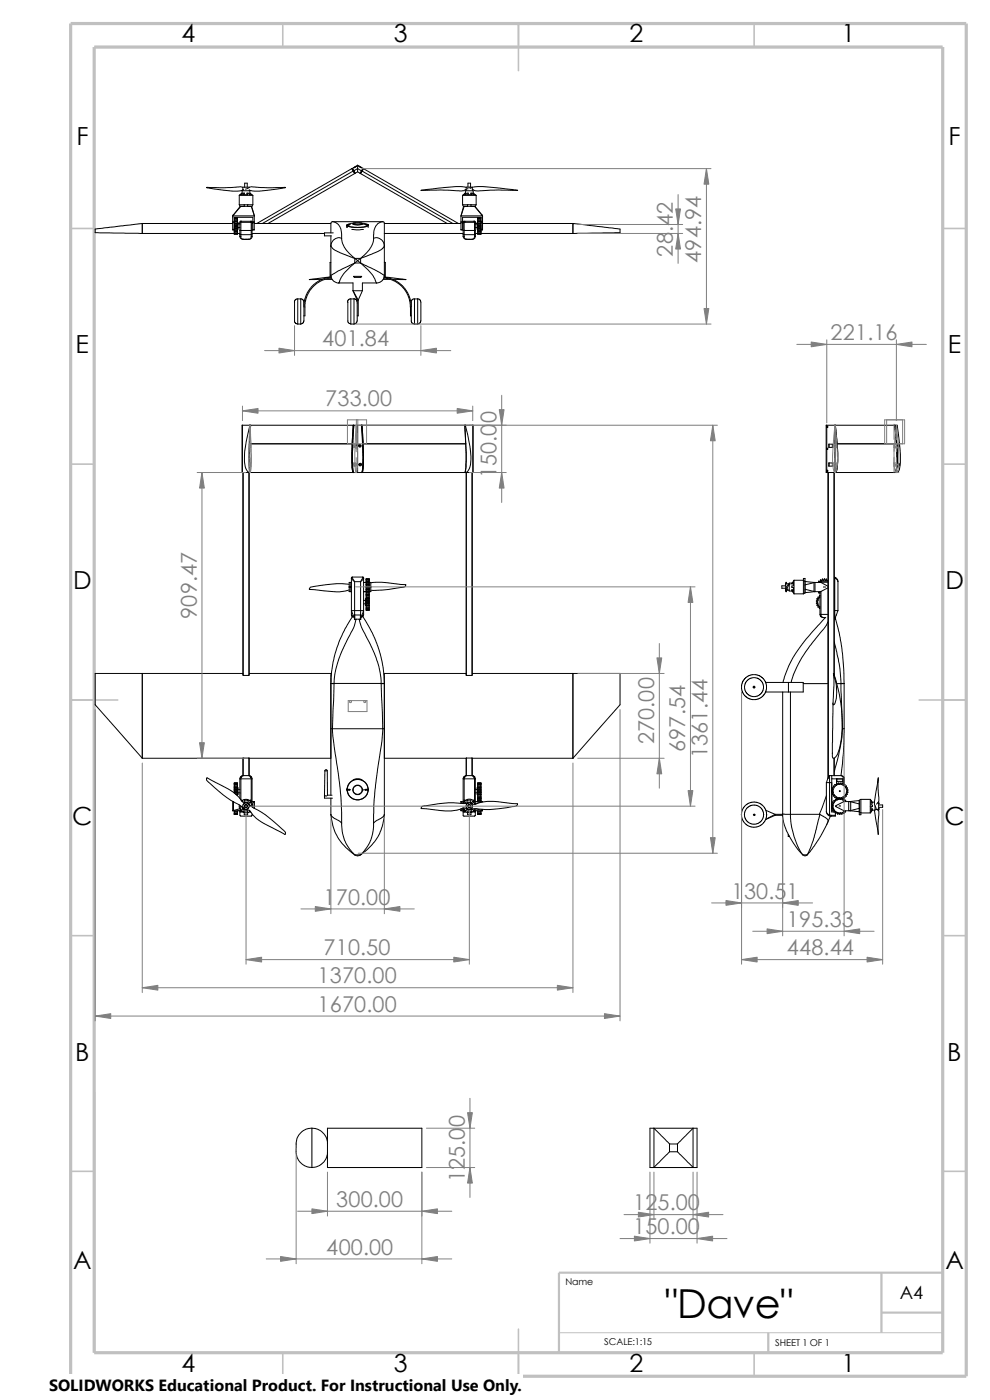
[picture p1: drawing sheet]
<svg xmlns="http://www.w3.org/2000/svg" width="210mm" height="297mm" viewBox="0 0 210 297" stroke-linecap="round" stroke-linejoin="round" font-family="sans-serif">
<defs><g id="words">
<text font-size="8.5" x="141.1" y="279.7">&quot;Dave&quot;</text>
<g font-size="5.3">
<text x="38.5" y="9">4</text>
<text x="83.5" y="9">3</text>
<text x="133.5" y="9">2</text>
<text x="178.5" y="9">1</text>
<text x="16.2" y="30.7">F</text>
<text x="201.2" y="30.7">F</text>
<text x="16" y="75">E</text>
<text x="201.1" y="75">E</text>
<text x="15.5" y="125">D</text>
<text x="200.6" y="125">D</text>
<text x="15.3" y="175">C</text>
<text x="200.3" y="175">C</text>
<text x="16" y="225">B</text>
<text x="201" y="225">B</text>
<text x="15.5" y="269.2">A</text>
<text x="200.5" y="269.2">A</text>
<text x="38.5" y="291">4</text>
<text x="83.5" y="291">3</text>
<text x="133.5" y="291">2</text>
<text x="178.5" y="291">1</text>
</g>
<g font-size="4.6" fill="#808080">
<text x="142.7" y="54.4" transform="rotate(-90 142.7 54.4)">28.42</text>
<text x="148.8" y="55.7" transform="rotate(-90 148.8 55.7)">494.94</text>
<text x="68.3" y="73.4">401.84</text>
<text x="176.2" y="72.1">221.16</text>
<text x="69" y="86.2">733.00</text>
<text x="105.3" y="101.5" transform="rotate(-90 105.3 101.5)">150.00</text>
<text x="41.7" y="131.3" transform="rotate(-90 41.7 131.3)">909.47</text>
<text x="138.8" y="157.9" transform="rotate(-90 138.8 157.9)">270.00</text>
<text x="145.4" y="159.5" transform="rotate(-90 145.4 159.5)">697.54</text>
<text x="150.1" y="160.8" transform="rotate(-90 150.1 160.8)">1361.44</text>
<text x="68.6" y="191.9">170.00</text>
<text x="155.2" y="190.6">130.51</text>
<text x="166.9" y="196.6">195.33</text>
<text x="68.6" y="202.6">710.50</text>
<text x="166.9" y="202.6">448.44</text>
<text x="67.4" y="208.6">1370.00</text>
<text x="67.4" y="214.6">1670.00</text>
<text x="98.6" y="250.8" transform="rotate(-90 98.6 250.8)">125.00</text>
<text x="71.3" y="256">300.00</text>
<text x="134.3" y="256.8">125.00</text>
<text x="134.3" y="261.8">150.00</text>
<text x="69.2" y="266.1">400.00</text>
</g>
<text font-size="3.9" x="190.9" y="275.5">A4</text>
<text font-size="3.4" x="10.4" y="295.2">SOLIDWORKS Educational Product. For Instructional Use Only.</text>
<g font-size="2">
<text x="119.9" y="272.5">Name</text>
<text x="128.2" y="285.2">SCALE:1:15</text>
<text x="164.5" y="285.6">SHEET 1 OF 1</text>
</g>
</g></defs>
<path d="M118.6 282.7h81.4" fill="none" stroke="#c0c0c0" stroke-width=".21"/>
<g fill="none" stroke="#c0c0c0" stroke-width=".34">
<path d="M60 5v5M110 5v10M160 5v5M15 48.5h5M200 48.5h5M15 98.5h5M200 98.5h5M15 148.5h10M195 148.5h10M15 198.5h5M200 198.5h5M15 248.5h5"/>
<path d="M200 248.5h5M60 287v5M110 282v10M160 287v5"/>
</g>
<path d="M20 231.7v55.3M187 278.5h13M187 270v12.7M200 270h-81.4v17M163 282.7v4.3" fill="none" stroke="#c0c0c0" stroke-width=".47"/>
<path d="M15 5h190v287h-190zM20 10h180v277h-180z" fill="none" stroke="#c0c0c0" stroke-width=".68" stroke-linecap="butt"/>
<g fill="none" stroke="#000" stroke-width=".21">
<path d="M51.5 39.8l-.6-.2-3.4 .2h-3.7l1.6 .3a18.7 18.7 0 0 0 5.8 .3l.5-.2M51.9 39.7v-.8h.6v.8M52.9 39.8l-1.4-.1v.8M74.6 35.8l-20.1 11.6M74.6 35.8l.3 .5M74.8 35.7l.3 .5M74.8 35.7l-.2 .1M74.9 36.3l.3 .5M74.9 36.3l-19.2 11.1M75.1 36.2l.3 .5M75.1 36.2l-.2 .1M75.1 35.6l.5-.3z"/>
<path d="M75.2 36.8l-18.3 10.6M75.4 36.7l-.2 .1M75.9 35.1l1.1 .6-.2 .6M75.9 35.1l-1.1 .6M75.9 36.4l.6 .4M75.9 36.4l-.5 .3M75.9 35.8l.9 .5M75.9 35.8l-.8 .4M75.9 35.1v.7M75.9 35.8v.6M76.1 35.3l.6 .3zM76.5 36.8l18.4 10.6"/>
<path d="M76.7 36.2l.1 .1M76.7 36.2l-.3 .5 .1 .1M76.8 36.3l-.3 .5M76.8 36.3l19.3 11.1M77 35.7l-.3 .5M77 35.7l.1 .1M77.1 35.8l-.3 .5M77.1 35.8l20.1 11.6M98.9 39.8a13.6 13.6 0 0 0-4.7 0l-4.9 .6 4.1-.1 2.9 .1a3.2 3.2 0 0 0 2.4-.2l.6-.2M99.3 39.7v-.8h.5v.8M99.7 40a7.8 7.8 0 0 1 4.2-.3l5.9 .7-4.1-.1-2.9 .1a3.2 3.2 0 0 1-2.4-.2l-.2-.1M100.2 39.8l-1.3-.1v.3"/>
<path d="M100.2 40v.5M30.2 47.4l-10 1.3v.7l10 .1M30.2 47.4v2.1M30.2 49.5h19.5M30.2 47.4h19.2M49.4 46h.1M49.4 47.1v.1M49.4 48.7l1 .1M49.4 47.1h1M49.4 46v1.1M49.4 47.2v1.5M49.4 47.2h.3"/>
<path d="M49.4 48.7h.3M49.4 45.8v.2M49.4 45.8h4.5M49.5 45.6l-.1 .4M49.5 45.6h.1M49.5 45.6l-.1 .2M49.7 48.4h.1M49.7 47.4h.1M49.7 47h.1M49.7 48.8v.1M49.7 49.2v.2M49.7 49.4v.2"/>
<path d="M49.7 49.6v.1M49.7 49.7h.1M49.7 46.7v-.6h3.9v1M49.7 47.5h.7M49.7 47.4h.7M49.7 48.4h.7M49.7 49.6h.7M49.7 46.2h.7M49.7 49.4h.7M49.7 47.8h.7M49.7 47.9h.7M49.7 48h.7"/>
<path d="M49.7 48.2h.7M49.7 48.3h.7M49.7 47.7h.7M49.7 48.5h.7M49.7 47h.7M49.7 47.3h.7M49.7 48.9h.7M49.7 49.1h.7M49.7 46.7h.7M49.7 46.4h.7M49.7 47.9v.1M49.7 47.8v.1"/>
<path d="M49.7 48h.1M49.7 48.2v.1M49.7 47.4v.1M49.7 48.3h.1M49.7 47.5v.2M49.7 48.5v.3M49.7 47v.3M49.7 48.8h.1M49.7 47.7v.1M49.7 48v.2M49.7 47.3v.1M49.7 48.4v.1"/>
<path d="M49.7 48.9v.2M49.7 46.7h.1M49.7 46.7v.3M49.7 49.4h.1M49.7 49.6h.1M50.4 47.9v.1M50.4 47.8v.1M50.4 48h.1M50.4 48.2v.1M50.4 47.4v.1M50.4 48.3h.1M50.4 47.5v.2"/>
<path d="M50.4 48.5v.3M50.4 47v.1M50.4 48.8h.1M50.4 47.1v.2M50.4 47.7v.1M50.4 48v.2M50.4 47.3v.1M50.4 48.4v.1M50.4 48.9v.2M50.4 46.7h.1M50.4 46.7v.3M50.4 49.4h.1"/>
<path d="M50.4 46.4v.3M50.4 46.4h.1M50.4 49.6h.1M50.4 46.2h.1M50.4 47.2h.1v1.4h-.1M50.4 48.4h.1M50.4 47.4h.1M50.4 47h.1M50.4 48.8v.1M50.4 49.2v.2M50.4 49.4v.2M50.4 46.3v.1"/>
<path d="M50.4 49.6v.1M50.4 49.7h.1M50.4 49.5h.5M50.5 47.5h.4M50.5 48.3h.4M50.5 47.4h.4M50.8 43.4l.1 .4h.9M50.8 41.4v2M50.8 41.4h2.8M50.8 43.4h1M50.9 48.9h2.6M50.9 49.8h.2"/>
<path d="M50.9 50.1l.2 .1M50.9 49.8v.3M50.9 50.1a.65 .65 0 0 0 .7 .7M50.9 47.2h.2M50.9 47.2v2.6M51.1 43.8h.7M51.1 43.8l-1.6 1.8M51.1 46.9h2M51.1 47.2v2.6M51.1 47.2h2M51.1 49.8h2.2M51.1 46.9h.1"/>
<path d="M51.1 49.8v.4M51.1 46.9v.3M51.1 46.9l-.2 .3M51.1 50.2l.1 .4 .4 .2M51.4 41h.1M51.4 41l-.5 .3h.4l.3-.3h.2M51.4 41.3v-.8h1.6v.8M51.4 41l-.6 .4M51.5 40.3h-.1M51.6 50.8h1.2M51.6 50.8h.6M51.8 41l-.2 .3h.9l-.1-.3"/>
<path d="M51.8 41v.3M51.8 43.4v.4M51.8 43.4h.7M51.8 43.8h.7M52.1 40.1l.6-.2a1.22 1.22 0 0 1 1.2-.2l2.9 .1h3.8l-2.6 .4a11.8 11.8 0 0 1-5.1 .1M52.3 50.8h.4M52.4 41v.3M52.5 43.4v.4M52.5 43.4h1.1M52.6 43.8h.7l.6 1.9M52.9 40.3h.1M52.9 40.3v.2"/>
<path d="M53 41l.4 .3h-.5l-.2-.3h-.3M53 41h.1M53 41l.6 .4M53.1 47.2h.2M53.1 46.9v.3M53.1 46.9h.2M53.3 46.9l.2 .3M53.3 47.2v2.6M53.3 49.8h.2M53.3 49.8v.4M53.3 50.2l-.1 .4-.4 .2M53.3 47.2h.2"/>
<path d="M53.3 46.9v.3M53.4 43.8l.5 1.9M53.5 50.1a.58 .58 0 0 1-.7 .7M53.5 49.8v.3M53.5 47.2v2.6M53.5 49.5h15.3M53.5 47.4h.1M53.5 50.1l-.2 .1M53.6 43.4l-.1 .4h-1M53.6 41.4v2M53.6 47.2v1.5M53.6 47.1h.3"/>
<path d="M53.6 47.2h.3M53.6 48.7h.3M53.6 47.1v.1M53.9 45.7h.1M53.9 45.9h.1M53.9 45.7v1.4M53.9 47.2v1.5M53.9 47.4h16.3M53.9 47.1v.1M53.9 48.7h-.3M69 59.3h1.4M70 58.8l-1 .2-1.2 .5-1.8 1.4-1.1 1.8-.3 1.2-.1 1.3"/>
<path d="M70 58.8l-4.4 .5h2.8M70.2 52.2v6.8l-.9 .1-1.6 .7-1.2 .9-.7 .9-.9 1.9-.2 1v2.5h-.2M70.2 52.2h.1M70.2 50v2.2M70.2 55.7h-.2v3.1M70.2 58.8h.1M70.2 52.2a3.3 3.3 0 0 0 2.1 1.5l3 1.1M70.5 47a2.3 2.3 0 0 1 2 2.7v.8M70.5 47l-.3 .4v2M70.5 47h10.7M70.7 49.4h-1.9v.6h1.5M72.5 50.5a1.75 1.75 0 0 0-2.3 1.7"/>
<path d="M72.5 50.5a6.6 6.6 0 0 0 2.8 4.3M73.6 47.8h.1M73.6 47.8v.5M73.6 47.8a5.7 5.7 0 0 0 4.3 .2l.2-.2M73.6 47.8v.4M73.7 47.7l-.1 .1M73.7 47.8a5.4 5.4 0 0 0 4.4 0M73.7 47.8h.1M73.7 47.8l.5-.2-.5 .2M73.7 47.8h-.1M74.6 48.7h2.5M74.9 47.5l.7-.2a.97 .97 0 0 1 1.2 .2l-.9 .2z"/>
<path d="M75 47.4l.9-.1a.88 .88 0 0 1 1 .2l-.8 .2a1.03 1.03 0 0 1-1.2-.2zM75 58.6l1.7 .1-.2 .1h-1.3zM75.3 55.8l-4.4 2.2a.7 .7 0 0 0-.7 .5 .7 .7 0 0 0 .3 .8l.4 .4 1 .3M75.3 54.8l.6 .5M75.3 54.8v1M75.3 55.8h1.2M75.3 54.8h1.2M75.3 55.8a8.6 8.6 0 0 0-3.2 3.8l-.2 .4M75.5 47.3h-.6a1.4 1.4 0 0 0-1.2 .5M75.9 55.3l.6 .5M75.9 55.3l-.6 .5M76.2 47.3l1.2 .1 .7 .3"/>
<path d="M76.5 54.8l-.6 .5M76.5 54.8v1M76.5 55.8l5 2.6a1.51 1.51 0 0 1-1.7 1.6 6.8 6.8 0 0 0-2.8-3.7zM76.8 47.5h.1M76.9 47.5l.7 .1M77.6 47.7l.5 .1M77.6 47.6v.1M77.6 47.6l.5 .2M77.6 47.6h.1M78.1 47.8h.1M78.1 47.7v.1M78.1 47.8v.5"/>
<path d="M79.2 50.5a1.73 1.73 0 0 1 2.3 1.7M79.2 50.5a5.6 5.6 0 0 1-2.3 3.9l-.4 .4M81.2 47l-.2 .1a2.71 2.71 0 0 0-1.8 3v.4M81.2 47a.64 .64 0 0 1 .3 1v4.2M81.3 59.3h1.4M81.5 58.8h.1M81.5 52.2l-.4 .6-.9 .5-3.7 1.5M81.5 55.7h.2v3.1l.8 .2 1.3 .5 1.6 1.1 1.3 2 .4 1.3 .1 1.3M81.5 52.2v6.8l.9 .1 1.4 .6 1 .7 .8 .8 1.1 2 .3 2M81.5 52.2h.1M81.5 49.5h16.8M81.5 47.4h16.3"/>
<path d="M81.7 58.8l4.4 .5h-2.8M97.8 45.9h.1M97.8 45.8h4.5M97.8 47.1h.3M97.8 47.2h.3M97.8 48.7h.3M97.8 45.8v1.3M97.8 47.2v1.5M97.8 47.1v.1M97.8 45.7h.1M98.1 43.4l.2 .4h.9M98.1 47.4h.2"/>
<path d="M98.1 41.4v2M98.1 47.2v1.5M98.1 43.4h1.1M98.1 47.1v.1M98.1 41.4h2.9M98.3 47.2v2.6M98.3 49.8v.3M98.3 48.9h2.5M98.3 50.1l.2 .1M98.3 49.8h.2M98.3 47.2h.2M98.3 50.1a.65 .65 0 0 0 .6 .7"/>
<path d="M98.3 43.8l-.5 1.9M98.4 46.9h.2M98.4 46.9l-.1 .3M98.4 46.9h.1M98.4 46.9l.1 .3M98.5 50.2l.1 .4 .3 .2M98.5 49.8v.4M98.5 47.2h.1M98.5 47.2v2.6M98.5 49.8h2.2M98.6 46.9v.3M98.6 47.2h2.1"/>
<path d="M98.6 46.9h1.9M98.7 41h.1M98.7 41v-.5h1.7v.8M98.7 41l-.6 .4M98.8 41l-.5 .3h.5l.3-.3h.2M98.8 41v.3M98.9 40.1v.4M98.9 50.8h1.3M99 50.8h.5M99.2 43.8h-.7l-.7 2M99.2 43.4v.4M99.2 43.4h.7"/>
<path d="M99.2 43.8h.7M99.3 41l-.1 .3h.9l-.2-.3M99.3 41v.3M99.6 50.8h.6M99.9 41v.3M99.9 43.4v.4M99.9 43.4h1.1M99.9 43.8h.8M100.4 41l.4 .3h-.4l-.3-.3h-.2M100.4 41h.1M100.4 41l.6 .4M100.5 46.9h.2"/>
<path d="M100.5 46.9h.1M100.7 49.8h.1M100.7 47.2h.1v2.6M100.7 43.8l1.5 1.8M100.7 47.2v2.6M100.7 46.9h.1M100.7 50.2l-.2 .4-.3 .2M100.7 49.8v.4M100.7 46.9l.2 .3M100.7 46.9v.3M100.8 47.5h.4M100.8 48.3h.4"/>
<path d="M100.8 49.5h.5M100.8 47.4h.4M100.8 49.8v.3M100.8 50.1l-.1 .1M100.8 50.1a.58 .58 0 0 1-.6 .7M101 43.4l-.2 .4h-.9M101 41.4v2M101.3 47.9v.1M101.3 47.8v.1M101.3 48h.1M101.3 48.2v.1M101.3 47.4v.1"/>
<path d="M101.3 48.4h.1M101.3 47.5v.2M101.3 48.5v.3M101.3 47v.1M101.3 48.8h.1M101.3 47.1v.2M101.3 47.7v.1M101.3 48v.2M101.3 47.3v.1M101.3 48.4v.1M101.3 48.9v.2M101.3 49.1h.7"/>
<path d="M101.3 46.7h.1M101.3 46.7v.3M101.3 49.4h.1M101.3 46.4v.3M101.3 46.4h.1M101.3 49.6h.1M101.3 46.3h.1M101.3 47.4h.1M101.3 47h.1M101.3 48.8v.1M101.3 49.2v.2M101.3 49.4v.2"/>
<path d="M101.3 46.3v.1M101.3 46.2h.1M101.3 49.6v.1M101.3 49.7h.1M101.3 47.2h-.1v1.4h.1M101.3 47.5h.7M101.3 47.4h.7M101.3 48.4h.7M101.3 49.6h.7M101.3 46.2h.7M101.3 49.4h.7M101.3 47.8h.7"/>
<path d="M101.3 47.1h1.1M101.3 47.9h.7M101.3 48h.7M101.3 48.2h.7M101.3 48.3h.7M101.3 47.7h.7M101.3 48.5h.7M101.3 47h.7M101.3 47.3h.7M101.3 48.9h.7M101.3 46.7h.7M101.3 46.4h.7"/>
<path d="M102 48.4h.1M102 47.4h.1M102 47h.1M102 48.8v.1M102 49.2v.2M102 49.4v.2M102 49.6v.1M102 49.7h.1M102 49.5h19.5M102 46.7v-.6h-3.9v1M102 47.2h.4M102 48.7h.4"/>
<path d="M102 47.9v.1M102 47.8v.1M102 48h.1M102 48.2v.1M102 47.4v.1M102 47.5v.2M102 48.5v.3M102 47v.3M102 48.8h.1M102 47.7v.1M102 48v.2M102 47.3v.1"/>
<path d="M102 48.4v.1M102 48.9v.2M102 46.7h.1M102 46.7v.3M102 49.4h.1M102 49.6h.1M102.2 45.6h.1M102.2 45.6l.1 .2M102.2 45.6l.2 .4M102.3 45.8l.1 .2M102.4 46h.1M102.4 46v1.1"/>
<path d="M102.4 47.2v1.5M102.4 47.4h19.1M102.4 47.1v.1M102.4 48.7l-1.1 .1M121.5 47.4v2.1M121.5 47.4l10 1.2v.8l-10 .1M62.5 64.1v4.2l.2 .3 .5 .1M63.2 63.4h.6v5.3M63.2 68.7h.6M63.2 63.4l-.5 .1-.3 .6M63.2 63.4v5.3M63.8 63.4l.5 .3 .2 .4v4l-.2 .4-.5 .2"/>
<path d="M71.9 60h3v1.7M73.8 64.1v4.2l.2 .2 .4 .2M74.4 63.4l-.4 .1-.3 .6M74.4 63.4v5.3M74.4 63.4h.7M74.4 68.7h.7M74.9 61.7l1.1 2M74.9 61.7h2M74.9 61.7l.9 2M75.1 63.4l.5 .3 .2 .4M75.1 63.4v5.3M75.8 63.7v4.4l-.3 .5-.4 .1"/>
<path d="M75.8 63.7h.2M76 63.7v3.3h-.2M76.9 61.7l-.9 2M79.9 60h-3v1.7M87.1 65.2v1.8h.1M87.9 63.4l-.4 .1-.3 .6v4.2l.3 .3 .4 .1M87.9 63.4v5.3M87.9 63.4h.7v5.3M87.9 68.7h.7M88.6 63.4l.6 .3 .1 .4v4l-.1 .4-.6 .2M51.4 90.2h48.9M51.4 90.2v10"/>
<path d="M52.9 94.1h21.8M53 90.5a19.3 19.3 0 0 0-1.1 8 1.7 1.7 0 0 0 1.1 1.7M53 90.2h.1M53 90.2v.3M53.2 90.2l-.4 6.8 .1 2.4 .3 .8-.3-.8-.1-2.4zM74.9 90.2l-.3 5.9 .1 3 .2 1.1-.2-1.1-.1-1.3zM75.1 90.2l-.3 5.9v3l.3 1.1M75.3 94.5v.1M75.3 98.5v.1M75.4 94.4v.3M75.4 98.5v.2M75.5 98.3l-.2 .2 .2 .3v-.4"/>
<path d="M75.5 94.4v.3M75.5 98.4v.4M75.6 94.3l-.3 .2 .2 .3v-.4M75.9 90.2v10M76.2 94.3l.2 .2-.2 .3M76.2 98.3l.2 .2-.1 .3-.1-.2M76.2 94.6l.1 .1M76.3 98.4l-.1 .2M76.3 94.4l-.1 .2M76.3 94.6v.1M76.3 98.6v.1M76.3 94.4v.2"/>
<path d="M76.3 98.4v.2M76.4 98.5v.1M76.4 94.5v.1M76.7 90.2l.3 6.8-.1 2.4-.2 .8M76.8 90.2l.2 5.9v3l-.2 1.1M76.8 90.2l.3 5.9-.1 3-.2 1.1 .2-1.1 .1-3zM77 94.1h21.8M98.6 90.2l.3 5.9-.1 3-.2 1.1 .2-1.1 .1-1.3zM98.7 90.2l.1 .3zM98.8 90.5a18.6 18.6 0 0 1 .9 8.6l-.6 1-.3 .1M100.3 90.2v10M175.4 90.2h14.9a28.7 28.7 0 0 1 .6 8.9l-.2 .7-.4 .4h-14.9"/>
<path d="M175.4 95.1v.3M175.4 99.8v.2M175.4 90.4v.3M175.4 90.2v.2M175.4 90.7v4.4M175.4 95.4v4.4M175.4 90.4l.2 .1-.2 .2M175.4 95.1l.2 .1-.1 .2M175.4 99.8h.2v.2h-.2M175.4 95.4h.1M175.4 90.2h-.1v10h.1M175.8 94.2h.8v.7h-.8z"/>
<path d="M175.8 98.2h.8v.7h-.8zM175.9 94.2v.7M175.9 98.2v.7M177.1 90.2v10zM177.1 98.5h.1M177.1 98.6h.1M177.1 94.5h.1M177.1 94.7h.1M177.1 94.6h.1M177.2 90.2a30.1 30.1 0 0 1 .3 9.7l-.2 .3a3.9 3.9 0 0 0 .4-2.4v-2.5zM177.6 94.1h12.6M189.8 90.2a31.5 31.5 0 0 1 .3 9.5l-.2 .5a3.9 3.9 0 0 0 .4-2.4l-.1-2.5z"/>
<path d="M189.9 90.2a31.5 31.5 0 0 1 .3 9.5l-.3 .5M190.5 94.5v.1M190.5 94.3l.1 .2-.1 .3M190.5 98.6h.1M190.5 94.4h.2a.24 .24 0 0 1 .1 .3 .24 .24 0 0 1-.3 .1zM190.5 98.3v.5M190.5 98.3h.1a.25 .25 0 0 1 .2 .3 .25 .25 0 0 1-.3 .2zM51.4 100.2h48.9M51.5 100.2l.1 43.1M51.6 100.2v43.1M52.8 100.2v43.1M52.9 100.2l-.1 43.1"/>
<path d="M53 100.2h.1M98.8 100.2h.1M98.9 100.2v43.1M100.1 100.2v43.1M100.2 100.2l-.1 43.1M175.4 100v.2M175.6 100.2v64.9l.3-.6h.1M175.7 100.2v64.7M176.9 100.2v42.9M177 100.2v43.1M74.1 124.5h.3M74.1 124.4h.3"/>
<path d="M74.1 124.7h.3M74.1 123.6v.8M74.1 124.5h.1M74.1 124.7v.8M74.1 123.6h.4M74.1 125.5h.3M74.1 124a25.6 25.6 0 0 0-8.3 .7l-.2 .4h1.1a19.5 19.5 0 0 0 6.9 .2l.5-.2M74.1 124.4v.1M74.1 124.5v.2M74.1 123.6h.1M74.1 125.5h.4M74.4 124.4v.1"/>
<path d="M74.4 124.5v.2M74.4 123.6h.1M74.4 125.5h.1M74.4 123.6v.8M74.4 124.5h.1M74.4 124.7v.8M74.5 122.7l.7 .7M74.5 129.5h2.6l-.5 1.5-.1-.6h-1.3l-.1 .6zM74.5 122.7v7.9l.3 .3M74.7 130.7l.1 .1M74.8 122.5l.4 .9M74.8 122.4v.1"/>
<path d="M74.8 122.5l-.3 .2M74.8 122.4l-.3 .3M74.8 122.4h2.2M74.8 130.7h.1M74.9 130.6l-.4 .6a25.3 25.3 0 0 0-4.3 13.8M75.2 123.4l.1 8M75.2 123.4h1.3M75.3 130.5v.9M75.5 131.4a15.1 15.1 0 0 1-1.9 4.5l-.8 1.7a19.9 19.9 0 0 0-1.9 7.4M75.5 131.4h-.2M75.5 131.4h.7M76.2 131.4h.3"/>
<path d="M76.2 131.4a20.5 20.5 0 0 0 2.3 5.3 20.1 20.1 0 0 1 2.4 8.3M76.5 123.4v8M76.5 131v.4M76.8 130.6l2.2 3.7 1 2.4a25.6 25.6 0 0 1 1.5 8.3M77 122.5l.1 .2M77 122.4l.1 .3M77 122.5l-.5 .9M77 122.4v.1M77.1 122.7l-.6 .7M77.1 122.7v7.8l-.2 .4 .1-.3h-.2M77.1 125.5h.6M77.1 128.1h.4"/>
<path d="M77.1 127.4h.4M77.5 123.6h-.4h.6M77.7 125v.1M77.7 124h.1M77.7 123.6v.1M77.7 125.4v.1M77.7 125.8v.2M77.7 126.1h.1M77.7 122.9v.1M77.7 122.8v.1M77.7 122.8h.1M77.7 127h.1"/>
<path d="M77.7 128.4h.1M77.7 128.4v.1M77.7 126.2v.2M77.7 129.2v.1M77.7 129.4v.1M77.7 125.1h.6M77.7 124h.6M77.7 122.8h.6M77.7 127.4h.6M77.7 128.1h.6M77.7 124.5h1M77.7 124.4h1"/>
<path d="M77.7 124.7h1M77.7 125.5h1M77.7 124.6h.6M77.7 124.8h.6M77.7 125h.6M77.7 124.1h.6M77.7 124.3h.6M77.7 125.3h.6M77.7 123.7h.6M77.7 125.4h.6M77.7 123.9h.6M77.7 125.7h.6"/>
<path d="M77.7 125.8h.6M77.7 123.3h.6M77.7 123.4h.6M77.7 123.6h.6M77.7 126h.6M77.7 126.1h.6M77.7 123h.6M77.7 122.9h.6M77.7 127.6h.6M77.7 127.5h.6M77.7 127.7h.6M77.7 127.8h.6"/>
<path d="M77.7 127.9h.6M77.7 128h.6M77.7 127.1h.6M77.7 127.3h.6M77.7 128.2h.6M77.7 128.4h.6M77.7 126.7h.6M77.7 128.5h.6M77.7 128.8h.6M77.7 126.4h.6M77.7 129.1h.6M77.7 126.2h.6"/>
<path d="M77.7 129.3h.6M77.7 129.5h.6M77.7 124.5v.1M77.7 124.4v.1M77.7 124.6v.1M77.7 124.8v.2M77.7 124v.1M77.7 125h.1M77.7 124.1v.2M77.7 125.1v.2M77.7 123.7h.1M77.7 125.3v.1"/>
<path d="M77.7 123.7v.2M77.7 124.3v.1M77.7 124.7v.1M77.7 123.9v.1M77.7 125.1h.1M77.7 125.5v.2M77.7 125.7v.1M77.7 123.3v.1M77.7 123.4v.2M77.7 126v.1M77.7 123.1v.2M77.7 123.1h.1"/>
<path d="M77.7 122.9h.1M77.7 127.5v.1M77.7 127.6v.1M77.7 127.8v.1M77.7 127.9v.1M77.7 127.4v.1M77.7 128v.1M77.7 127v.1M77.7 127.1v.2M77.7 128.2v.2M77.7 127.7v.1M77.7 126.7h.1"/>
<path d="M77.7 126.7v.3M77.7 127.3v.1M77.7 128.1v.1M77.7 128.5v.3M77.7 128.8h.1M77.7 126.4h.1M77.7 126.4v.3M77.7 128.8v.3M77.7 129.2h.1M77.7 126.2h.1M77.7 129.4h.1M77.7 129.5h.1"/>
<path d="M78.3 125v.1M78.3 124h.1M78.3 125.4v.3M78.3 123.6v.1M78.3 125.8v.2M78.3 126.1h.1M78.3 122.9v.1M78.3 122.8v.1M78.3 122.8h.1M78.3 127h.1M78.3 128.4h.1M78.3 128.4v.1"/>
<path d="M78.3 126.2v.2M78.3 129.2v.1M78.3 129.4v.1M78.3 127h-.8v1.4h.8M78.3 123.6h.4M78.3 124.3v.3M78.3 124.6v.2M78.3 124.8v.2M78.3 124v.1M78.3 125h.1M78.3 124.1v.2M78.3 125.1v.2"/>
<path d="M78.3 123.7h.1M78.3 125.3v.1M78.3 123.7v.2M78.3 123.9v.1M78.3 125.1h.1M78.3 125.7v.1M78.3 123.3v.1M78.3 123.4v.2M78.3 126v.1M78.3 123.1v.2M78.3 123.1h.1M78.3 122.9h.1"/>
<path d="M78.3 127.5v.1M78.3 127.6v.1M78.3 127.8v.1M78.3 127.9v.1M78.3 127.4v.1M78.3 128v.1M78.3 127v.1M78.3 127.1v.2M78.3 128.2v.2M78.3 127.7v.1M78.3 126.7h.1M78.3 126.7v.3"/>
<path d="M78.3 127.3v.1M78.3 128.1v.1M78.3 128.5v.3M78.3 128.8h.1M78.3 126.4h.1M78.3 126.4v.3M78.3 128.8v.3M78.3 129.2h.1M78.3 126.2h.1M78.3 129.4h.1M78.3 129.5h.1M78.7 124.4v.1"/>
<path d="M78.7 124.5v.2M78.7 123.6h.1M78.7 125.5h-.4M78.7 123.7a18.8 18.8 0 0 1 6.3 .3h1.1a.76 .76 0 0 1-1.1 .6l-3.8 .6h-2.5M78.7 123.6v.8M78.7 124.5h.1M78.7 124.7v.8M166.7 124.3h-.8v.5h.8M166.8 124.9l-.1 .4M166.8 123.6a.32 .32 0 0 0-.2 .2 .32 .32 0 0 0 .1 .4M166.8 123.6l.1 .3M166.9 125.2h.5"/>
<path d="M167 125l.2 .1M167 124.5l-.2 1M167.2 123.9l.1 .1M167.3 124.4l.2-.6-.7 .8v1l-.2-.4 .2-.3M167.4 123.9h-.7v1M167.4 124v1.4h.7M168 123.9l.3-.4v.7l-.3 .1v.3h.3v.8l-.3-.3M168 125.1h.3M168 123.9h.3M168 125.1l.4 .9M168 123.7h-.6v.1M168 125.4l.3 .3"/>
<path d="M168.4 123.1l-.4 .8M168.4 123.1v2.9M168.4 126h2M168.4 123.1h2M170.4 123.1l.4 .2M170.4 123.1v-.4h.4v.6M170.4 123.1v2.9M170.8 124.1v.9M170.8 125l1.9 .5M170.8 125v.7l2-.2M170.8 123.3v2.5l-.4 .2M172.7 123.6v1.9"/>
<path d="M172.7 125.5h.1M172.7 123.6l-1.9 .5M172.8 123.6l-2-.2v.7M172.8 123.6h-.1M172.9 123.6v1.9M173.3 127.1l.3 .2-.1 .1a.17 .17 0 0 0-.2 0 .17 .17 0 0 0-.1 .2 .17 .17 0 0 0 .2 .1l.1 .1-.3 .2 .4 .2-.3 .2h.4l-.2 .4 .4-.1-.1 .4h.1M173.4 127l-.1 .1M173.8 125.5l-.1 .3 .2-.1M173.9 123.5l-.2-.2 .1 .3M173.9 126.4h-.1l.1 .4a.17 .17 0 0 0-.2-.2 .17 .17 0 0 0-.2 .2 .17 .17 0 0 0 .2 .2v.1l-.4-.1M173.9 123.5v.1M173.9 125.5v4.8"/>
<path d="M173.9 130.3l.1 .3M173.9 123.5h.1M173.9 123.5h.3M173.9 130.3h.3M174 130.6l.2 .2M174 123.1l.1 .3M174.1 123h.1M174.2 123.5v.1M174.2 123.6h-1.4M174.2 123.3v.2M174.2 130.3v.5l.4 .2M174.2 130.8l.4 .2"/>
<path d="M174.2 125.5v4.8M174.2 130.3h1.4M174.2 123.5h1.4M174.2 123.6l1.4 .8M174.2 123.3h1.4M174.2 125.5h-1.4M174.2 123.3l-.3 .2M174.5 122.9l.2 .2h.1a.17 .17 0 0 1 0-.2 .17 .17 0 0 1 .2-.1 .17 .17 0 0 1 0 .3h.2l.2-.2M174.5 122.9h-.1a.19 .19 0 0 1 0 .3 .19 .19 0 0 1-.3-.1v-.1M174.6 131h.6M175.1 131a49.6 49.6 0 0 0-7.5 9.6l-1.5 4.2M175.3 122.9l.1 .3 .2-.1"/>
<path d="M175.6 132l-.6 1.1-1.8 2.2a26.6 26.6 0 0 0-5.4 9.5M175.6 124.7l-1.4 .8M177 136.2l.5 2.1a29.6 29.6 0 0 1 .9 6.7M177 122.6l.1 .1M177 129.5h.8M177 122.4l.2 .1M177 131h.1M177.1 122.7l.4 .2 .3 .5M177.1 131h.1M177.1 122.7v8.3M177.1 131l.1 .3M177.2 122.5l-.1 .2"/>
<path d="M177.2 122.5l.5 .4 .1 .5M177.2 131v.3M177.2 130.9v.5v-.1M177.2 131.4l.9 3.6a53.4 53.4 0 0 1 1 10M177.8 129.5l-.6 1.5M177.8 123.4v6.1M30.2 142.9v18M30.2 142.9h-10v6.6l10 11.4M30.2 142.9h21.3M51.6 143.3h1.2M52.9 142.9h17.3v18h-17.3M70.2 154.6v14.1"/>
<path d="M70.2 145h.7M70.2 145v9.6M70.2 154.6h.3M70.2 145h.1M70.5 154.6l.6 5.4a71.8 71.8 0 0 1 1.4 14.6M70.5 154.6h10.7M70.9 145l-.4 9.6M70.9 145h.1M70.9 145h10M80.9 145h.6M80.9 145l.3 9.6M80.9 145h.1"/>
<path d="M81.2 154.6l-.2 2.6-1.5 10.4-.2 3.4-.1 3.6M81.2 154.6h.3M81.5 154.6v18.2M81.5 145v9.6M81.5 145h.1M98.9 142.9h-17.4v18h17.4M98.9 143.1v.2M98.9 143.3h1.2M100.2 142.9h21.3M121.5 142.9h10v6.6l-10 11.4M121.5 142.9v18M160.7 143.9l.8 .5 .4 .7 .1 .9-.2 .6-.5 .7-.7 .4-.9 .1-.6-.2-.6-.4-.5-.8-.1-.9 .2-.6 .5-.6 .7-.5h.9l.5 .1"/>
<path d="M161 143.3l-1.4-.2-.8 .2-.9 .8-.4 .6-.2 1.5 .2 .7 .8 1 .6 .4 1.5 .1 .7-.2 1-.8 .3-.6 .2-1.4-.2-.7-.8-1-.6-.4M162.5 146.8h4.8M162.5 144.8h4.8M166 146.8v25.9M167.3 144.8v2M167.3 144.8h3.1v2h-3.1M167.7 146.8v26M170.4 145h5.2M176.7 149.1l-.1 10.8M176.8 142.9a9.6 9.6 0 0 1 .2 6.5l-.3 .1v-.2l.2-3.9zM177 143.3a28.4 28.4 0 0 1 .9 16.1 1.32 1.32 0 0 1-1.2 1.4l-.1-1M177.5 145h.9"/>
<path d="M178.4 145h.7M178.4 145l.3 9.6M178.4 145h.1M178.7 154.6h.4M178.7 154.6a38.9 38.9 0 0 1-1.7 9.1M179.1 154.6a62.7 62.7 0 0 1-.7 9.9M179.1 145v9.6M179.1 145h.1M30.2 160.9h21.3M49.4 172h1.8M49.5 170.1v1.9M49.5 170.1h-.1v1.9"/>
<path d="M49.5 172h-.1M49.5 170.1h.1M49.7 167.1h.8v1.4h-.4M49.7 172.3v.2M49.7 172.6v.1M49.7 172.7v.1M49.7 172.8h.1M49.7 167.1h.1M49.7 168.1v.1M49.7 167v.1M49.7 166.2v.2M49.7 166.1v.1"/>
<path d="M49.7 168.1h.7M49.7 172.8h.7M49.7 167.5h.7M49.7 172.2h.7M49.7 172.5h.7M49.7 172.6h.7M49.7 172.7h.7M49.7 167.6h.7M49.7 167.8h.7M49.7 167.9h.7M49.7 168h.7M49.7 167.2h.7"/>
<path d="M49.7 167.4h.7M49.7 166.8h.7M49.7 167h.7M49.7 166.4h.7M49.7 166.5h.7M49.7 166.2h.7M49.7 166.1h.7M49.7 172v.2M49.7 172.5v.1M49.7 172.7h.1M49.7 167.6h.1M49.7 167.6v.2"/>
<path d="M49.7 167.9v.1M49.7 168v.1M49.7 167.5h.1M49.7 168.1h.1M49.7 167.1v.1M49.7 167.2v.2M49.7 167.8v.1M49.7 166.8h.1M49.7 166.8v.2M49.7 167.4v.1M49.7 166.4v.1M49.7 166.5v.3"/>
<path d="M49.7 166.2h.1M49.7 166.1h.1M49.7 168.3h.7M50 168.4h.4M50.2 168.6h.2M50.4 172v.2M50.4 172.5v.1M50.4 172.7h.1M50.4 167.6h.1M50.4 167.6v.2M50.4 167.9v.1M50.4 168v.1"/>
<path d="M50.4 167.5h.1M50.4 168.1h.1M50.4 167.1v.1M50.4 167.2v.2M50.4 168.3v.1M50.4 168.4v.1M50.4 167.8v.1M50.4 166.8h.1M50.4 166.8v.2M50.4 167.4v.1M50.4 168.1v.2M50.4 168.6v.2"/>
<path d="M50.4 166.4v.1M50.4 166.5v.3M50.4 166.2h.1M50.4 166.1h.1M50.4 172.3v.2M50.4 172.6v.1M50.4 172.7v.1M50.4 172.8h.1M50.4 167.1h.1M50.4 168.5h.1M50.4 167v.1M50.4 168.5v.1"/>
<path d="M50.4 166.2v.2M50.4 166.1v.1M50.5 167.5h.4M50.5 168.2h.4M50.8 170.8v.7l.6 .7 .8 .3 .9-.4M50.8 171.6l-1.3 .4M50.9 165.2h.2M50.9 172.3h.5M50.9 165.2v4.2M50.9 172v1M51.1 165.2v4.5M51.1 172h.1"/>
<path d="M51.1 165.2h2.2M51.1 169.7l.2 .2M51.1 164.9v.3M51.2 164.8h-.1v.1M51.2 164.8l-.1 .1M51.2 164.8l.4-.3-.5 .2-.2 .5M51.3 171.1l-.4 .1 .2 .5 .2 .2 .3-.3M51.3 169.9l.6-.3 1.1 .2 .5 .7 .1 .8M51.4 171.2l.3 .5 .8 .1M51.4 170.1l.2 .1M51.4 164.6h1.6M51.5 160.9h.1"/>
<path d="M51.5 160.9v3.6M51.6 160.8l-.1 .1M51.6 160.8v3.7M51.6 160.8h1.2M51.8 169.8h.9l-.2 .5M51.8 171.8l-.2 .4 .3 .1h.6l-.1-.5M51.8 172.4v.4h.7v-.4M51.8 171.6l.6 .1 .4-.3 .1-.5-.3-.5-.5-.1-.5 .3-.1 .5 .4 .5M51.9 169.8v.4M51.9 170.3h.7l.4 .6M52 171.3h.2a.33 .33 0 0 0 .2-.5 .33 .33 0 0 0-.5 0 .33 .33 0 0 0 .1 .5M52.3 170.3h-.1a1.37 1.37 0 0 1-1.3-.9 10.9 10.9 0 0 0-4.2-2.9l-2.8-1.4a.76 .76 0 0 0 .5 1 25.2 25.2 0 0 0 6.8 5l.5 .4"/>
<path d="M52.7 170.6l.5 .4a27.9 27.9 0 0 1 7.4 5.7l-.1 .3-1.9-.9a13.9 13.9 0 0 1-5.1-3.4 1.43 1.43 0 0 0-1.4-1M52.8 160.8l.1 .1M52.8 160.8v3.7M52.8 171.9l.2 .1M52.9 160.9h.1M52.9 160.9v3.6M53 172.3h.1M53 170.1l-.3 .3M53 170.1l.4 .8h-.3M53.1 172.2v.1M53.1 172.3h.1M53.1 164.8l-.2-.2a.58 .58 0 0 1 .6 .6"/>
<path d="M53.1 164.8h.2v.1M53.1 164.8l.2 .1M53.3 164.9v.3M53.3 170.1h.6M53.3 169.8v.1M53.3 165.2v4.6M53.3 169.9v.2M53.3 169.8h-.2l.2 .1M53.3 165.2h.2M53.5 172.7l-.2 .4h-2.2l-.2-.1M53.5 165.2v4.9M53.9 170.1v1.3"/>
<path d="M53.9 170.1v1.4M53.9 170.1h.1M53.9 170.1l-.4 .3M68.8 168.7h.1a.33 .33 0 0 0 .3 .2 .33 .33 0 0 0 .3-.2M68.8 168.7v.6h1.7M68.8 168.7h.1M68.9 163.5l.3-.2 .2 .2M68.9 163.5h.5M68.9 163.5l-.1 5.2M69.4 163.5l.1 5.2M69.5 168.7h.9M70.2 172.8l.6 .8 1.2 .6 .5 .4"/>
<path d="M70.2 172.8h.1M70.2 169.3v3.5M70.2 172.8a10.7 10.7 0 0 0 5.1 8.6M72.5 174.6a8.6 8.6 0 0 0 2.8 6.8M73.6 167.4l.1 .1M73.6 167.6h.1M73.6 167.3v.1M73.6 167.5v.1M73.6 167.6a2.25 2.25 0 0 0 2.3 2.1 2.25 2.25 0 0 0 2.2-2.1M73.6 167.4v.2M73.6 167.4a2.25 2.25 0 0 1 2.3-2.1 2.25 2.25 0 0 1 2.2 2.1M73.7 167.6a2.21 2.21 0 0 0 2.2 2.1 2.21 2.21 0 0 0 2.2-2.1"/>
<path d="M73.7 167.5v.1M73.7 167.5h.5v.1h-.5M73.7 167.5a2.2 2.2 0 0 1 2.2-2.1 2.2 2.2 0 0 1 2.2 2.1M74.9 165.4l.7-.2h.6l.6 .2M76.8 167.6h.1M77.6 167.6h.5M77.6 167.5v.1M77.6 167.5h.5M77.6 167.6h.1M77.6 167.6h-.7M78.1 167.5v.1M78.1 167.6h.1"/>
<path d="M78.1 167.4v.1M78.1 167.3v.1M79.2 174.6a8.8 8.8 0 0 1-2.4 6.5l-.3 .3M81.5 172.8a4.1 4.1 0 0 1-1.9 1.5l-.4 .3M81.5 172.8l-.3 2.1a10.3 10.3 0 0 1-4.7 6.5M81.5 172.8h.1M97.8 171.6v.4M97.8 170.1v.3M97.8 172h.7M97.8 170.1h.1M97.8 170.1l.5 .3M97.8 172h.1"/>
<path d="M98.2 171.4l.4 .7 .7 .3h.5l.5-.2 .6-.6M98.2 170.5l.5-.7 1.1-.3 .6 .3 .5 .8M98.3 172v1.1l.2 .1M98.3 172h.1M98.3 172.3h.1M98.3 171.6l-.5 .4M98.3 165.2v4.9M98.3 172l.2 .3M98.3 165.2h.2M98.4 171.4l.4 .6 .3-.3M98.4 170.5l.3-.4 .3 .3 .3-.2h.5l.4 .3M98.4 172l.2 .1"/>
<path d="M98.4 172h.1M98.4 172l.1 .3M98.5 169.8h.1l-.1 .1M98.5 172.3h.1M98.5 169.8v.1M98.5 165.2v4.6M98.5 169.9v.2h-.7M98.5 165.2h2.2M98.5 164.9v.3M98.6 164.8h-.2l.1 .1M98.6 164.8l-.1 .1M98.6 172.1v.2"/>
<path d="M98.6 172.3h.2M98.8 164.6h1.5M98.8 171.5l.5 .3h.5l.4-.2M98.9 160.9h.1M98.9 164.5l-.5 .3-.1 .4M98.9 164.5l-.3 .3M98.9 160.8v.1M98.9 160.8v3.7M98.9 160.8h1.2M99.2 172.4v.4h.7v-.4M99.3 171.8l-.1 .4M99.4 170.4h-.3a28.7 28.7 0 0 0-9.6 .8l-.2 .3 1.1 .1a16.9 16.9 0 0 0 6.8 .2l.4-.1a1.49 1.49 0 0 1 1.7 0"/>
<path d="M99.8 170.2l.1-.4h-.7h-.2l.2 .5M99.8 170.4l.1 .1a1.85 1.85 0 0 0 2-.2 14.2 14.2 0 0 1 5.8 0l2 .2a.54 .54 0 0 1-.2 .6 .54 .54 0 0 1-.5 0 30.2 30.2 0 0 1-9 .5l-.3 .1M99.9 171.8l.2 .4h-.9M100 170.3l.3-.3 .5 .6M100.1 160.8l.1 .1M100.1 160.8v3.7M100.2 164.5l.3 .3M100.2 160.9h.1M100.2 160.9h21.3M100.2 160.9v3.6M100.2 164.5l.1 .1a.58 .58 0 0 1 .5 .6M100.3 172.3h.5"/>
<path d="M100.5 164.8h.2l-.1 .1M100.5 164.8l.1 .1M100.5 170l1.8 .1M100.6 164.9l.1 .3M100.7 171.6l-.3 .3-.3-.3M100.7 169.8v.1M100.7 165.2v4.6M100.7 169.9v.1M100.7 172h.1M100.7 172v.3M100.7 172h.1l-.1 .2M100.7 165.2h.1"/>
<path d="M100.7 169.8h-.2l.2 .1M100.8 172v1l-.1 .1h-2.2M100.8 167.5h.4M100.8 168.2h.4M100.8 165.2v4.9M101 171.6l1.2 .4M101.3 167.6h.1M101.3 167.6v.2M101.3 167.9v.1M101.3 168v.1M101.3 167.5h.1M101.3 168.1h.1"/>
<path d="M101.3 167.1v.1M101.3 167.2v.2M101.3 168.3v.1M101.3 168.4v.1M101.3 167.8v.1M101.3 166.8h.1M101.3 166.8v.2M101.3 167.4v.1M101.3 168.1v.2M101.3 168.6v.3M101.3 168.9h.1M101.3 166.4v.1"/>
<path d="M101.3 166.5v.3M101.3 168.9v.3M101.3 169.2h.1M101.3 166.2h.1M101.3 169.5h.1M101.3 166.1h.1M101.3 172v.2M101.3 172.2h.7M101.3 169.8h.7M101.3 169.8v.3M101.3 172.5v.1M101.3 169.5v.3"/>
<path d="M101.3 172.7h.1M101.3 167.1h.1M101.3 168.5h.1M101.3 167v.1M101.3 168.5v.1M101.3 166.2v.2M101.3 169.2v.2M101.3 166.1v.1M101.3 172.3v.2M101.3 172.6v.1M101.3 169.4v.1M101.3 172.7v.1"/>
<path d="M101.3 172.8h.1M101.3 168.1h.7M101.3 172.8h.7M101.3 167.5h.7M101.3 172.5h.7M101.3 172.6h.7M101.3 172.7h.7M101.3 167.6h.7M101.3 167.8h.7M101.3 167.9h.7M101.3 168h.7M101.3 167.2h.7"/>
<path d="M101.3 167.4h.7M101.3 168.3h.7M101.3 168.4h.7M101.3 166.8h.7M101.3 167h.7M101.3 168.6h.7M101.3 166.4h.7M101.3 166.5h.7M101.3 166.2h.7M101.3 166.1h.7M101.3 168.9h.7M101.3 169.2h.7"/>
<path d="M101.3 169.4h.7M101.3 169.5h.7M102 167.1h.1M102 168.5h.1M102 167v.1M102 168.5v.1M102 166.2v.2M102 169.2v.2M102 166.1v.1M102 172.3v.2M102 172.6v.1M102 169.4v.1"/>
<path d="M102 172.7v.1M102 172.8h.1M102 167.1h-.8v1.4h.8M102 167.6h.1M102 167.6v.2M102 167.9v.1M102 168v.1M102 168.1h.1M102 167.1v.1M102 167.2v.2M102 168.3v.1M102 168.4v.1"/>
<path d="M102 167.8v.1M102 166.8h.1M102 166.8v.2M102 167.4v.1M102 168.1v.2M102 168.6v.3M102 168.9h.1M102 166.4v.1M102 166.5v.3M102 168.9v.3M102 169.2h.1M102 166.2h.1"/>
<path d="M102 169.5h.1M102 166.1h.1M102 172v.2M102 169.8v.3M102 172.5v.1M102 169.5v.3M102 172.7h.1M102.2 171.7v.3M102.2 170.1v.1M102.2 170.1l-1.3 .4M102.2 172h.1M102.3 172h-1.8"/>
<path d="M102.3 170.1h.1M102.3 170.1h-.1M102.4 171.7l-.1 .3M162 172.8l-.1 .7-.7 1-.4 .2-.9 .2-1-.3-.6-.5-.2-.4-.2-.9 .2-.8 .6-.8 .7-.3 .6-.1 1.1 .3 .5 .5 .3 .7 .1 .6M162.5 171.9l1.9 .9M164.4 172.8h1.6M164.4 173h1.6M164.4 172.8l-1.9 1 1.9-.8M164.4 172.8v.2M166 172.8l.2 1.2a14.6 14.6 0 0 0 4.1 7.4M166 172.7v.1M166 172.7l1.7 .1"/>
<path d="M167.3 177.1l-.1 .4 .3-.1M167.4 177.3v.2M167.7 172.8h6.1M167.7 172.8a16.6 16.6 0 0 0 2.6 8.6M173.8 172.8h.1M173.9 172.8l.8 .4a1 1 0 0 1 .8 1.4M173.9 172.8l-1.4 5.5-1.3 3.1M175.3 172.2l.2 .6 .4 .3M175.3 172.2l.1 .3 .6 .4M175.3 168.8l-1.5 4M175.3 166v6.2M175.4 174.8v.1"/>
<path d="M175.5 174.6a25.6 25.6 0 0 1-4.3 6.8M175.6 165.1l-.3 .9M175.9 173.1h.4M176 164.5h2.5M176 164.5v8.4M176 172.9l-.1 .2M176 172.9l.3 .1M176.1 173.1l-.6 1.5M176.3 173v.1M176.3 173h.9M176.4 171.1l.3 .1-.2 .3h.3l-.1 .4 .3-.1v.5a.2 .2 0 0 1 .3-.1 .2 .2 0 0 1-.1 .3h.1a.2 .2 0 0 1 .3-.1 .2 .2 0 0 1 .1 .3l.2-.3 .3 .4 .2-.4M176.4 170.6l.3 .2-.3 .2"/>
<path d="M176.4 168v.1a.22 .22 0 0 1 .4 .1 .22 .22 0 0 1-.3 .2l.1 .1a.19 .19 0 0 1 .3 .1 .19 .19 0 0 1-.2 .2l.1 .1M176.4 167.6l.3 .3-.3 .1M176.4 166h-1.1M176.4 164.5v.7M176.4 171.1v1.2h.5M176.4 172h.6M176.4 165.2h2.5M176.4 165.2v2.4M176.4 167.6v.4M176.4 171v.1M176.4 168v3M176.4 167.6h.1"/>
<path d="M176.5 167.2l.1 .1a.17 .17 0 0 1 .2 .2 .17 .17 0 0 1-.3 .1h-.1M176.9 160.9v3.6M177 160.8v3.7M177.1 164.5h.1M177.1 172.3h.2M177.2 173v.1h-.9M177.2 172.3v.7M177.3 171h.1M177.3 171l1.6 1h1.1M177.5 165.8h1.4M177.5 165.2v1.4M177.5 165.8v.4"/>
<path d="M177.5 166.5h.1M177.5 166.5l-.1 .1a.16 .16 0 0 0-.2-.2 .16 .16 0 0 0-.1 .2 .16 .16 0 0 0 .1 .2h-.1a.19 .19 0 0 0-.2-.1 .19 .19 0 0 0-.2 .2 .19 .19 0 0 0 .3 .1l-.1 .2h-.4M177.5 165.8v-.5h1.3v.5M178.1 166.4l-.1-.3-.2 .4-.3-.3v.3M178.3 169.6h.1a.16 .16 0 0 1 .1-.2 .16 .16 0 0 1 .2 0 .16 .16 0 0 1-.1 .2l.2 .1v-.1a.16 .16 0 0 1 .3 0 .16 .16 0 0 1-.1 .2h.4l-.1 .3M178.3 169.5l-.2-.2a.19 .19 0 0 1-.1 .3 .19 .19 0 0 1-.2-.2l-.2 .3-.4-.2 .1 .4-.4-.1a.21 .21 0 0 1 .1 .4 .2 .2 0 0 1-.3-.1l.1 .5h-.3M178.5 164.5l.3 .2 .1 .5M178.5 164.5l.4 .3M178.8 166.2l-.2 .3-.2-.4-.3 .3M178.8 166.2h.1M178.8 165.8v.4M178.9 165.2v1"/>
<path d="M178.9 166.5v.1M178.9 166.2v.4M178.9 164.8l.2 .1M178.9 166.6l.3-.2-.1 .4h.4l-.1 .3h.3M178.9 165.2v1.4M178.9 169v.5M178.9 165.2h.2M179 172.2h.4M179 172.2l.1-.1zM179 172.2l.1 .3h-.2a.18 .18 0 0 0-.2-.1 .18 .18 0 0 0-.1 .3l-.2-.3M179.1 164.9v.3M179.1 169.2v.7"/>
<path d="M179.1 165.2v1.3M179.1 168.9h.1M179.1 168.9h.1a.18 .18 0 0 1 .1 .2 .18 .18 0 0 1-.3 .2 .18 .18 0 0 1-.1-.3l-.1 .5-.2-.3-.2 .3-.2-.3-.1 .1a.18 .18 0 0 1-.1 .2 .18 .18 0 0 1-.2 0 .18 .18 0 0 1 0-.3l-.3 .2v-.1a.19 .19 0 0 0-.1-.2 .19 .19 0 0 0-.3 .1v-.1a.18 .18 0 0 0 0-.3 .18 .18 0 0 0-.3 .1h-.1M179.3 172l.1 .2M179.7 167.1l.1 .1a.21 .21 0 0 0-.3 .3 .21 .21 0 0 0 .4 .1l-.3 .2v.1a.18 .18 0 0 1 .3 .1 .18 .18 0 0 1-.1 .2 .18 .18 0 0 1-.3-.1l.2 .3M179.8 168.4l-.1 .1a.19 .19 0 0 0-.3 0 .19 .19 0 0 0 .1 .3l-.4 .1M180 170.1v1.9M180 170.1h.3M180 172h.3M180 170.1h-1.1l-1.6 .9M180.3 170.1l2-.3v.8M180.3 172h.1"/>
<path d="M180.3 170.1h.1M180.3 170.1h.2M180.5 170.1v1.9M180.5 172h-.2M180.5 170.1l1.8 .5M182.3 170.6v.9M182.3 172.3v.5h.3v-.4M182.3 172.3l.3 .1M182.3 171.5l-1.8 .5M182.3 171.5v.7l-2-.2M182.6 169.6l-.3 .2v2.5M182.6 172.5h2"/>
<path d="M182.6 169.6h2M182.6 169.6v2.8M184.6 169.6v2.9M184.6 169.6l.2 .2M184.8 169.8l.3 .5M184.8 169.8h.1M184.8 170.3h.3M184.8 171.6h.3M185.1 170.3l-.3-.3v.7l.3 .2v.2l-.3 .1v.7l.3-.3M185.1 170.2h.4M185.1 171.9l-.3 .3M185.1 171.6l-.5 .9"/>
<path d="M185.6 170.9v1h-.6M185.9 170.6l.2-.2a1.35 1.35 0 0 0 .3-1.5l-.1-3.9-.6 3.7a3.3 3.3 0 0 0 .2 2.8M186 171.7a.64 .64 0 0 1 .4 1l-.1 2v2.3l-.8-5.1M186.2 171.7l.2 .3M186.2 170.3h.2v1.4h-.8M186.3 165.2l-.1 .9M186.4 170.3l.1 .1-.1 .1M186.4 171.5l.1 .1M186.4 170.8h.8v.5h-.8M186.4 171.6l.1 .1h-.1M75.3 181.4l.6 .2 .6-.2M75.3 181.4h1.2"/>
<path d="M170.3 181.4l.5 .2 .4-.2M170.3 181.4h.9M66.2 239.4a3.3 3.3 0 0 1 3.3 3.3M66.2 239.4v8.3M66.2 239.4a3.3 3.3 0 0 0-3.4 3.3v1.6a3.3 3.3 0 0 0 3.4 3.4M69.5 239.4h20v8.3h-20zM137.9 239.4h10v8.3h-10zM69.5 244.3a3.3 3.3 0 0 1-3.3 3.4M142 242.7l-3.3-3.3v8.3l3.3-3.4M142 242.7h1.7M142 244.3h1.7M142 242.7v1.6"/>
<path d="M143.7 242.7v1.6M143.7 242.7l3.3-3.3v8.3l-3.3-3.4"/>
<circle cx="75.3" cy="98.6" r=".28"/>
<circle cx="75.4" cy="94.6" r=".28"/>
<circle cx="76.3" cy="94.6" r=".28"/>
<circle cx="76.4" cy="98.5" r=".28"/>
<circle cx="175.5" cy="90.6" r=".07"/>
<circle cx="175.5" cy="99.9" r=".09"/>
<circle cx="175.5" cy="95.2" r=".09"/>
<circle cx="174.9" cy="124.5" r=".12"/>
<circle cx="174.9" cy="124.5" r=".07"/>
<circle cx="160" cy="145.8" r=".19"/>
<circle cx="51" cy="172.1" r=".14"/>
<circle cx="52.2" cy="171" r=".26"/>
<circle cx="75.9" cy="167.6" r=".96"/>
<circle cx="75.9" cy="167.6" r="1.02"/>
<circle cx="99.5" cy="171" r=".68"/>
<circle cx="99.5" cy="171" r=".35"/>
<circle cx="99.6" cy="171" r=".26"/>
<circle cx="160" cy="172.8" r="2.68"/>
<circle cx="160" cy="172.9" r=".15"/>
<circle cx="178.1" cy="171" r=".1"/>
<circle cx="178.2" cy="171" r=".11"/>
<circle cx="178.2" cy="167.8" r=".1"/>
</g>
<g fill="none" stroke="#808080" stroke-width=".21">
<path d="M76.9 35.8h73.9M149.9 35.8v32.9M122.6 49.5h22.2M122.6 47.6h22.2M143.8 41.3v14.6M56.1 74.4h39.5M62.5 69.1v6.3M75.4 68.7h75.4M89.3 69.1v6.3M169 73.1h27.5M175.4 72.1v17.6M190.2 72.1v17.1"/>
<path d="M51.4 86.1v3.1M51.4 87.2h48.9M53 90.2v10M53 90.2a52.5 52.5 0 0 1 .3 9.3l-.3 .7M53 90.2a51.6 51.6 0 0 0-.2 9.5l.2 .5M53.2 94.2l-.3 .7M53.2 94.2h-.3v.7M53.2 98.2h-.3v.7M53.2 94.2v.7h-.3M53.2 98.2v.7h-.3M53.2 98.2l-.3 .7M73.7 89.1h4.1v5h-4.1z"/>
<path d="M75.4 94.2h-.4v.7M75.4 94.2v.7h-.4M75.4 98.2h-.4v.7M75.4 98.2v.7h-.4M75.4 94.2l-.4 .7M75.4 98.2l-.4 .7M75.4 98.6h.3M75.4 94.9h.3M75.4 94.8l.3 .3M75.4 98.4l.3 .3M75.5 94.8l.1 .2zM75.5 98.5l.1 .2z"/>
<path d="M75.6 90.2v3.1M75.6 94.6v1.2M75.6 97.1v3.1M75.6 90.2a51.6 51.6 0 0 1 .2 9.5l-.2 .5M75.6 90.2a52.5 52.5 0 0 0-.2 9.3l.2 .7M75.6 89.1v5M75.7 94.8l-.3 .3M75.7 98.4l-.3 .3M75.9 89.1v5M75.9 90.2h76.3M100.3 86.1v3.1M106.4 83.9v22.7"/>
<path d="M151.2 90.2v90.8M176.9 94.2h.5v.7M176.9 94.2v.7h.5M176.9 98.2h.5v.7M176.9 98.2v.7h.5M176.9 94.2l.5 .7M176.9 98.2l.5 .7M177.1 90.2v10M177.1 90.2l-.4 5.1a14.9 14.9 0 0 0 .2 4.6l.2 .3M177.1 90.2a33.1 33.1 0 0 1 .4 9.3l-.2 .7h-.2M187.7 89.1h4.2v5h-4.2zM188.1 89.1v5"/>
<path d="M189.6 94.2h.6v1.6M189.6 94.2v.7h.8M189.6 98.2h.6M189.6 98.2l.6 .7h-.6zM189.6 94.2l.6 .7M189.7 90v3.2M189.7 94.5v1.3M189.7 97v3.2M189.9 98.6h.5M190 94.8l.3 .3M190 98.4l.3 .3M190.2 90.2v3.1"/>
<path d="M190.2 97.1v3.1M190.2 90.2a33.1 33.1 0 0 0-.4 9.3l.2 .7h.2M190.2 90.2l.5 6.4-.2 2.8-.3 .8M190.3 94.8l-.3 .3M190.3 98.4l-.3 .3M191.5 89.1v5M41.8 100.2h10.4M42.8 100.2v60.7M75.3 100.2h.3M99.6 100.2h7.8M177.1 100.2h.1M190.2 100.2h.5"/>
<path d="M75.4 124.5h72M139.9 136.5v30.7M146.5 124.5v46.5M20.2 150.5v66.1M73.9 148.6h4v2.4h-4zM122.6 142.9h18.3M131.5 150.5v66.1M157.3 146.8v57.8M179.1 155.6v42.9M30.2 161.9v48.7M41.8 160.9h10.1M52.2 172v32.6"/>
<path d="M53.2 171h94.2M70.2 173.8v20M81.5 173.8v20M99.6 172v32.6M121.5 161.9v48.7M122.6 160.9h18.3M166 173.7v24.8M187.2 171.7v32.9M63.8 192.8h24.1M76 181h76.2M151 191.6h21.4M159.7 197.6h25.7"/>
<path d="M20.2 215.6h111.3M30.2 209.5h91.3M52.2 203.6h47.4M157.3 203.6h29.9M90.5 239.4h10.2M99.7 233v21M62.8 243.7v24.4M63.1 257h32.7M69.5 248.7v9.3M89.5 248.7v19.4M90.5 247.7h10.2M132.4 257.7h21"/>
<path d="M137.9 248.7v15M138.7 248.7v10M147 248.7v10M147.9 248.7v15M56.5 267.1h39.3M131.5 262.8h22.7"/>
<circle cx="190.1" cy="98.5" r=".14"/>
<circle cx="190.2" cy="94.9" r=".13"/>
<circle cx="174.9" cy="124.5" r=".12"/>
<circle cx="74.3" cy="148.9" r=".22"/>
<circle cx="77.4" cy="148.9" r=".22"/>
<circle cx="178.2" cy="171" r=".12"/>
</g>
<g fill="#808080" stroke="#808080" stroke-width=".21">
<path d="M146 167.7h1l-.5 3.3z"/>
<path d="M146.5 124.5l.5 3.3h-1z"/>
<path d="M20.2 215.6l3.3-.5v1z"/>
<path d="M128.2 215.1l3.3 .5-3.3 .5z"/>
<path d="M118.2 209l3.3 .5-3.3 .6z"/>
<path d="M30.2 209.5l3.3-.5v1.1z"/>
<path d="M51.4 87.2l3.3-.5v1z"/>
<path d="M97 86.7l3.3 .5-3.3 .5z"/>
<path d="M96.3 203.1l3.3 .5-3.3 .5z"/>
<path d="M52.2 203.6l3.3-.5v1z"/>
<path d="M139.9 160.9l.5 3.3h-1z"/>
<path d="M139.4 139.6h1l-.5 3.3z"/>
<path d="M106.4 100.2l.5 3.3h-1z"/>
<path d="M105.9 86.9h1l-.5 3.3z"/>
<path d="M151.2 90.2l.5 3.3h-1z"/>
<path d="M150.7 177.7h1l-.5 3.3z"/>
<path d="M66.9 192.3l3.3 .5-3.3 .5z"/>
<path d="M81.5 192.8l3.3-.5v1z"/>
<path d="M42.3 157.6h1l-.5 3.3z"/>
<path d="M42.8 100.2l.5 3.3h-1z"/>
<path d="M143.8 49.5l.6 3.3h-1.1z"/>
<path d="M143.3 44.3h1.1l-.6 3.3z"/>
<path d="M59.2 73.9l3.3 .5-3.3 .5z"/>
<path d="M89.3 74.4l3.3-.5v1z"/>
<path d="M149.9 35.8l.5 3.3h-1z"/>
<path d="M149.4 65.4h1l-.5 3.3z"/>
<path d="M134.6 262.3l3.3 .5-3.3 .5z"/>
<path d="M147.9 262.8l3.3-.5v1z"/>
<path d="M135.4 257.2l3.3 .5-3.3 .5z"/>
<path d="M147 257.7l3.3-.5v1z"/>
<path d="M190.2 73.1l3.3-.5v1z"/>
<path d="M172.1 72.6l3.3 .5-3.3 .5z"/>
<path d="M183.9 203.1l3.3 .5-3.3 .5z"/>
<path d="M157.3 203.6l3.3-.5v1z"/>
<path d="M179.1 197.6l3.3-.5v1z"/>
<path d="M162.7 197.1l3.3 .5-3.3 .5z"/>
<path d="M154 191.1l3.3 .5-3.3 .5z"/>
<path d="M166 191.6l3.3-.5v1z"/>
<path d="M59.5 266.6l3.3 .5-3.3 .5z"/>
<path d="M89.5 267.1l3.3-.5v1z"/>
<path d="M89.5 257l3.3-.5v1z"/>
<path d="M66.2 256.5l3.3 .5-3.3 .5z"/>
<path d="M99.7 247.7l.5 3.3h-1z"/>
<path d="M99.2 236.1h1l-.5 3.3z"/>
</g>
<path d="M10.4 291.5h100.4v5.5h-100.4z" fill="#fff"/>
<use href="#words"/>
</svg>
